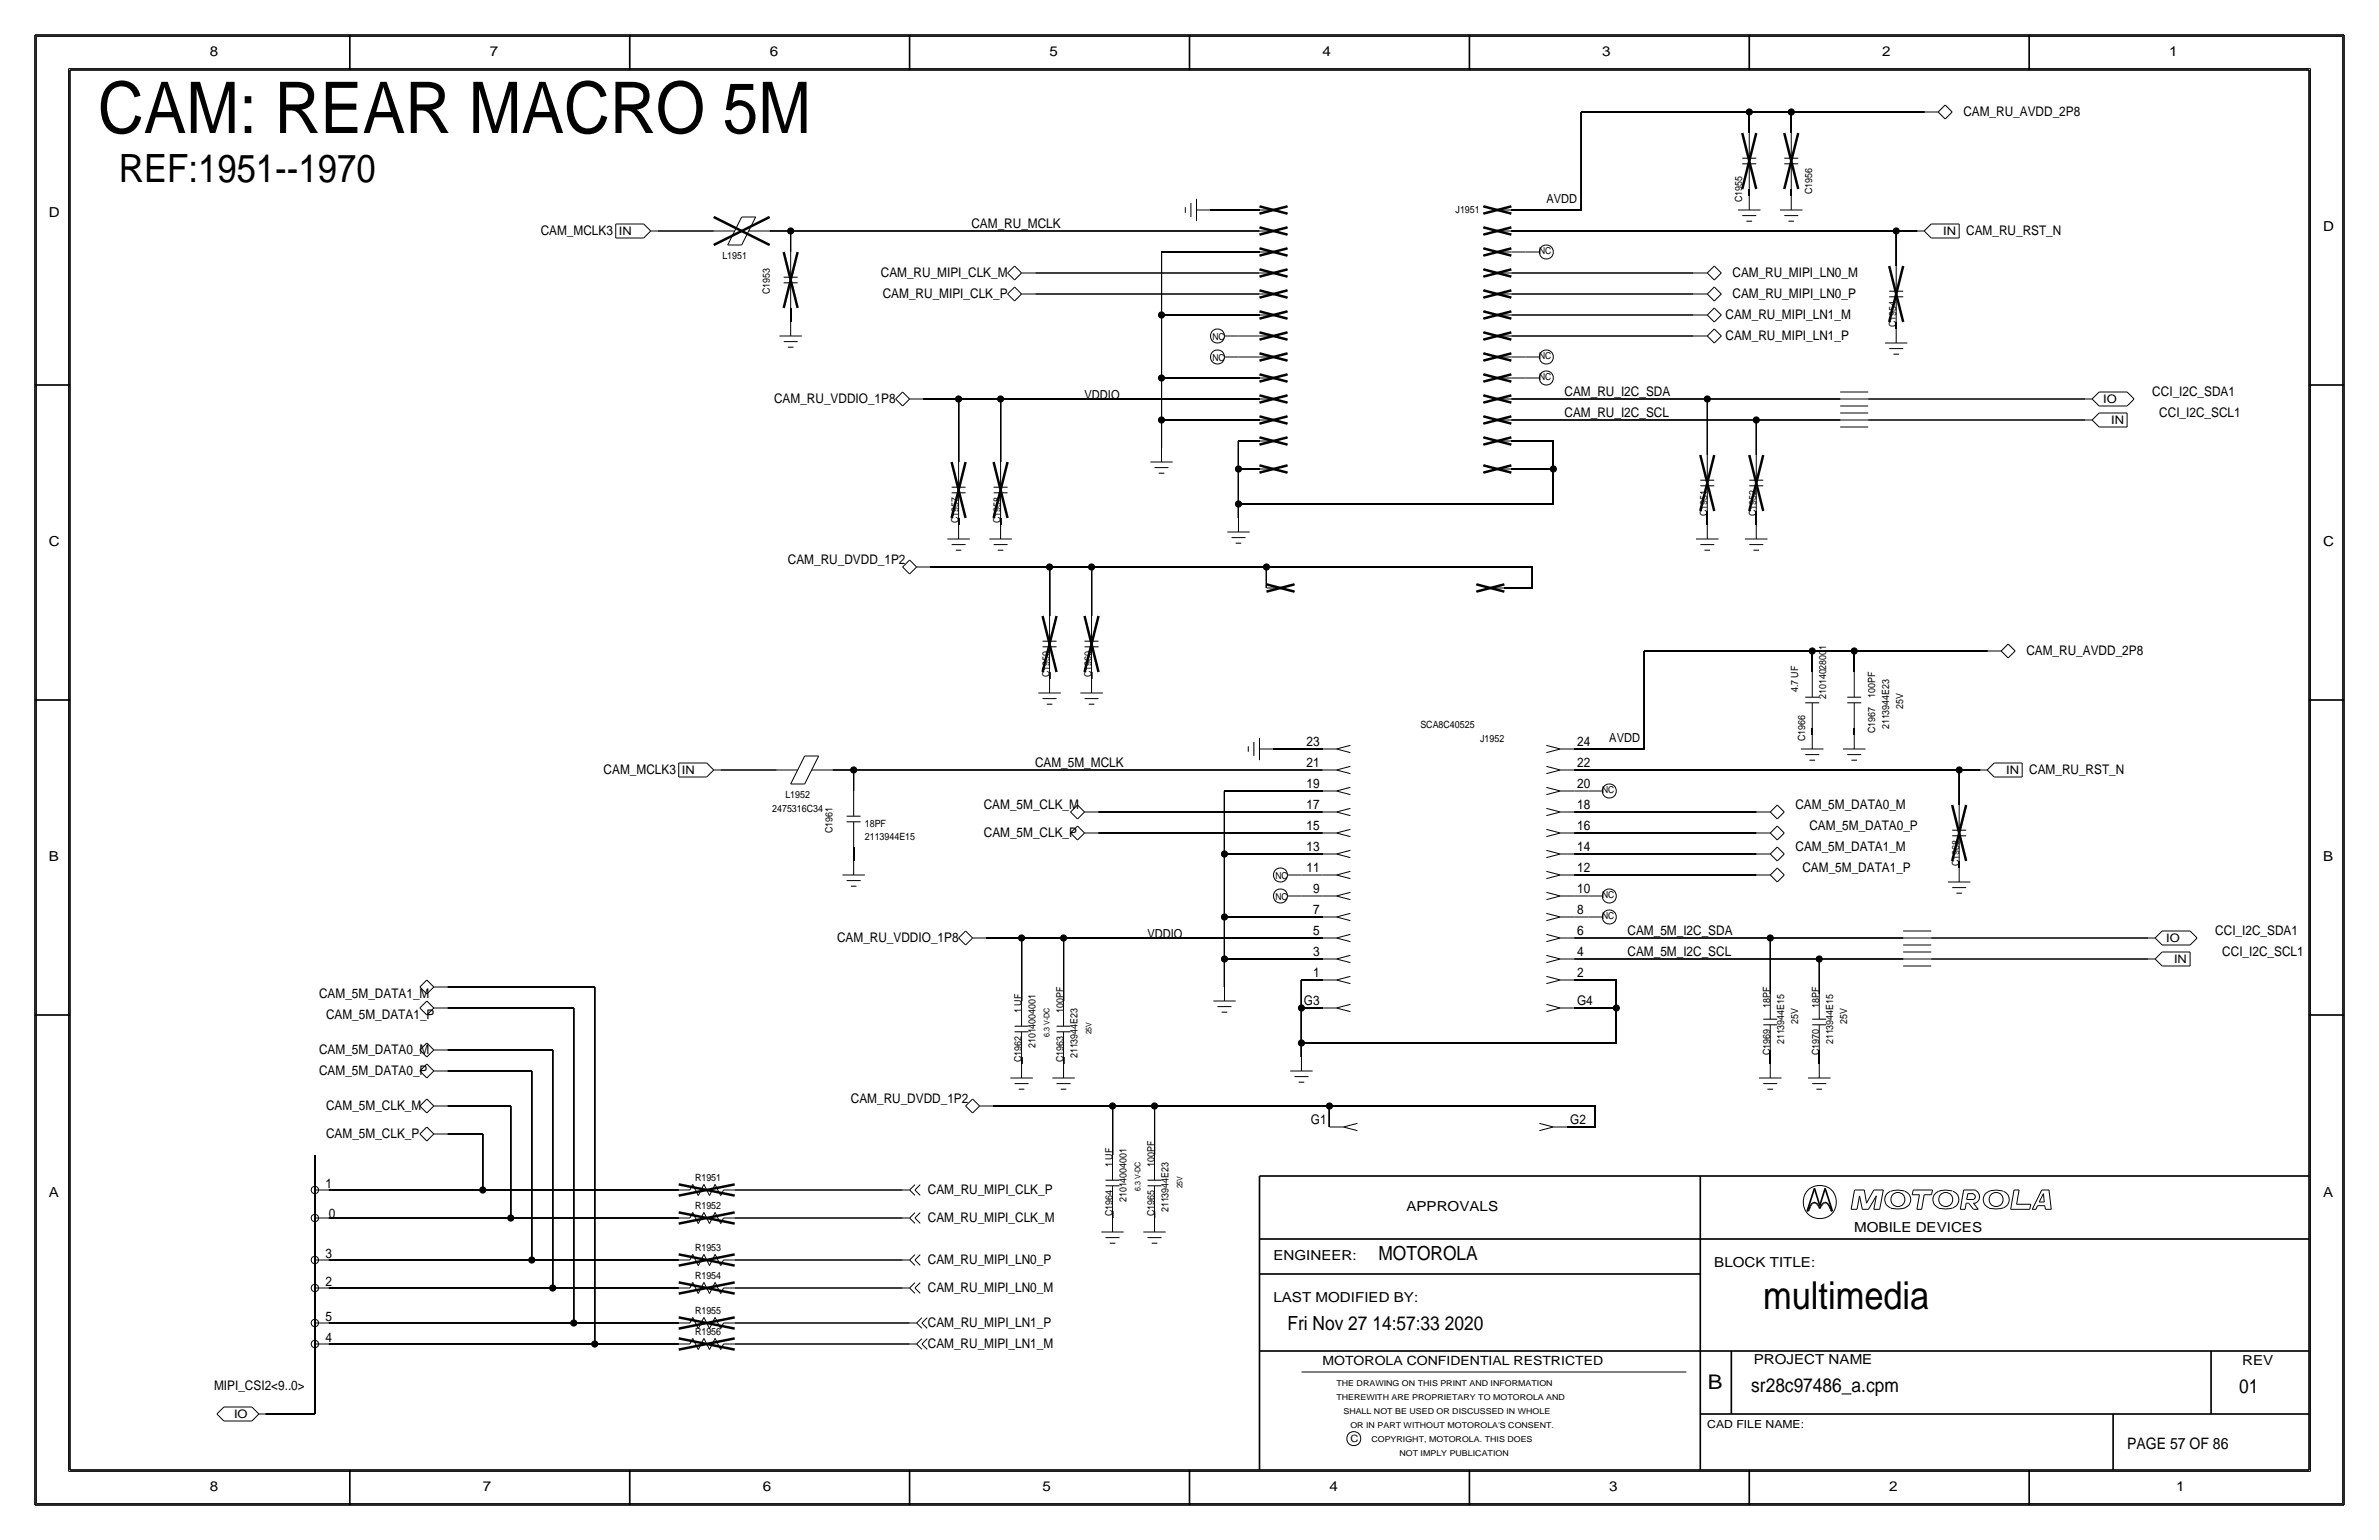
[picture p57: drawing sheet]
<svg xmlns="http://www.w3.org/2000/svg" width="432mm" height="279mm" viewBox="0 0 432 279" stroke-linecap="round" stroke-linejoin="round" font-family="sans-serif">
<defs><g id="words">
<text font-size="12.9" x="17.8" y="24.1">CAM: REAR MACRO 5M</text>
<text font-size="7.1" x="21.6" y="33">REF:1951--1970</text>
<text font-size="7" x="320" y="237.5">multimedia</text>
<text font-size="3.7" x="310" y="252.1">B</text>
<g font-size="3.5">
<text x="250.2" y="228.6">MOTOROLA</text>
<text x="233.7" y="241.3">Fri Nov 27 14:57:33 2020</text>
<text x="317.9" y="252.6">sr28c97486_a.cpm</text>
<text x="406.4" y="252.7">01</text>
</g>
<text font-size="2.9" x="386.1" y="262.9">PAGE 57 OF 86</text>
<g font-size="2.5">
<text x="38.1" y="10.2">8</text>
<text x="88.9" y="10.2">7</text>
<text x="139.7" y="10.2">6</text>
<text x="190.5" y="10.2">5</text>
<text x="240" y="10.2">4</text>
<text x="290.8" y="10.2">3</text>
<text x="341.6" y="10.2">2</text>
<text x="393.7" y="10.2">1</text>
<text x="8.9" y="39.4">D</text>
<text x="421.6" y="41.9">D</text>
<text x="8.9" y="99.1">C</text>
<text x="421.6" y="99.1">C</text>
<text x="8.9" y="156.2">B</text>
<text x="421.6" y="156.2">B</text>
<text x="8.9" y="217.2">A</text>
<text x="255.3" y="219.7">APPROVALS</text>
<text x="421.6" y="217.2">A</text>
<text x="336.5" y="223.5">MOBILE DEVICES</text>
<text x="231.1" y="228.6">ENGINEER:</text>
<text x="311.1" y="229.9">BLOCK TITLE:</text>
<text x="231.1" y="236.2">LAST MODIFIED BY:</text>
<text x="318.3" y="247.5">PROJECT NAME</text>
<text x="407" y="247.6">REV</text>
<text x="38.1" y="270.5">8</text>
<text x="87.6" y="270.5">7</text>
<text x="138.4" y="270.5">6</text>
<text x="189.2" y="270.5">5</text>
<text x="241.3" y="270.5">4</text>
<text x="292.1" y="270.5">3</text>
<text x="342.9" y="270.5">2</text>
<text x="395" y="270.5">1</text>
</g>
<g font-size="2.4">
<text x="356.4" y="21.1">CAM_RU_AVDD_2P8</text>
<text x="176.3" y="41.4">CAM_RU_MCLK</text>
<text x="98.1" y="42.7">CAM_MCLK3</text>
<text x="356.9" y="42.7">CAM_RU_RST_N</text>
<text x="159.9" y="50.3">CAM_RU_MIPI_CLK_M</text>
<text x="314.5" y="50.3">CAM_RU_MIPI_LN0_M</text>
<text x="160.2" y="54.1">CAM_RU_MIPI_CLK_P</text>
<text x="313.2" y="57.9">CAM_RU_MIPI_LN1_M</text>
<text x="314.5" y="54.1">CAM_RU_MIPI_LN0_P</text>
<text x="313.2" y="61.7">CAM_RU_MIPI_LN1_P</text>
<text x="284" y="71.9">CAM_RU_I2C_SDA</text>
<text x="390.7" y="71.9">CCI_I2C_SDA1</text>
<text x="140.5" y="73.2">CAM_RU_VDDIO_1P8</text>
<text x="284" y="75.7">CAM_RU_I2C_SCL</text>
<text x="391.9" y="75.7">CCI_I2C_SCL1</text>
<text x="143" y="102.4">CAM_RU_DVDD_1P2</text>
<text x="367.8" y="118.9">CAM_RU_AVDD_2P8</text>
<text x="237.1" y="135.4">23</text>
<text x="286.3" y="135.4">24</text>
<text x="109.6" y="140.5">CAM_MCLK3</text>
<text x="187.9" y="139.2">CAM_5M_MCLK</text>
<text x="237.1" y="139.2">21</text>
<text x="237.1" y="143">19</text>
<text x="286.3" y="139.2">22</text>
<text x="286.3" y="143">20</text>
<text x="368.3" y="140.5">CAM_RU_RST_N</text>
<text x="178.6" y="146.8">CAM_5M_CLK_M</text>
<text x="237.1" y="146.8">17</text>
<text x="286.3" y="146.8">18</text>
<text x="325.9" y="146.8">CAM_5M_DATA0_M</text>
<text x="178.6" y="151.9">CAM_5M_CLK_P</text>
<text x="237.1" y="150.6">15</text>
<text x="237.1" y="154.4">13</text>
<text x="286.3" y="150.6">16</text>
<text x="286.3" y="154.4">14</text>
<text x="325.9" y="154.4">CAM_5M_DATA1_M</text>
<text x="328.4" y="150.6">CAM_5M_DATA0_P</text>
<text x="237.1" y="158.2">11</text>
<text x="286.3" y="158.2">12</text>
<text x="327.2" y="158.2">CAM_5M_DATA1_P</text>
<text x="238.3" y="162.1">9</text>
<text x="238.3" y="165.9">7</text>
<text x="286.3" y="162.1">10</text>
<text x="286.3" y="165.9">8</text>
<text x="151.9" y="170.9">CAM_RU_VDDIO_1P8</text>
<text x="238.3" y="169.7">5</text>
<text x="238.3" y="173.5">3</text>
<text x="286.3" y="169.7">6</text>
<text x="286.3" y="173.5">4</text>
<text x="295.4" y="169.7">CAM_5M_I2C_SDA</text>
<text x="295.4" y="173.5">CAM_5M_I2C_SCL</text>
<text x="402.1" y="169.7">CCI_I2C_SDA1</text>
<text x="403.4" y="173.5">CCI_I2C_SCL1</text>
<text x="238.3" y="177.3">1</text>
<text x="286.3" y="177.3">2</text>
<text x="57.9" y="181.1">CAM_5M_DATA1_M</text>
<text x="59.2" y="184.9">CAM_5M_DATA1_P</text>
<text x="236.7" y="182.4">G3</text>
<text x="286.3" y="182.4">G4</text>
<text x="57.9" y="191.3">CAM_5M_DATA0_M</text>
<text x="57.9" y="195.1">CAM_5M_DATA0_P</text>
<text x="59.2" y="201.4">CAM_5M_CLK_M</text>
<text x="154.4" y="200.2">CAM_RU_DVDD_1P2</text>
<text x="237.9" y="204">G1</text>
<text x="285" y="204">G2</text>
<text x="59.2" y="206.5">CAM_5M_CLK_P</text>
<text x="59.1" y="215.5">1</text>
<text x="59.7" y="221">0</text>
<text x="168.4" y="221.7">CAM_RU_MIPI_CLK_M</text>
<text x="168.4" y="216.7">CAM_RU_MIPI_CLK_P</text>
<text x="59.1" y="228.2">3</text>
<text x="59.1" y="233.3">2</text>
<text x="168.4" y="229.4">CAM_RU_MIPI_LN0_P</text>
<text x="59.1" y="239.6">5</text>
<text x="168.4" y="234.4">CAM_RU_MIPI_LN0_M</text>
<text x="59.1" y="243.4">4</text>
<text x="168.4" y="244.6">CAM_RU_MIPI_LN1_M</text>
<text x="168.4" y="240.8">CAM_RU_MIPI_LN1_P</text>
<text x="38.9" y="252.2">MIPI_CSI2&lt;9..0&gt;</text>
</g>
<g font-size="2.3">
<text x="280.7" y="36.8">AVDD</text>
<text x="196.8" y="72.4">VDDIO</text>
<text x="292.1" y="134.6">AVDD</text>
<text x="208.3" y="170.2">VDDIO</text>
<text x="240" y="247.6">MOTOROLA CONFIDENTIAL RESTRICTED</text>
</g>
<g font-size="2.1">
<text x="112.3" y="42.6">IN</text>
<text x="352.7" y="42.6">IN</text>
<text x="381.8" y="73.1">IO</text>
<text x="383.2" y="76.9">IN</text>
<text x="123.7" y="140.4">IN</text>
<text x="364.1" y="140.4">IN</text>
<text x="393.2" y="170.9">IO</text>
<text x="394.6" y="174.7">IN</text>
<text x="42.5" y="257.3">IO</text>
</g>
<text font-size="2" x="309.9" y="259.1">CAD FILE NAME:</text>
<g font-size="1.8">
<text x="328.9" y="35.2" transform="rotate(-90 328.9 35.2)">C1956</text>
<text x="264.2" y="38.7">J1951</text>
<text x="316.2" y="36.7" transform="rotate(-90 316.2 36.7)">C1955</text>
<text x="131.1" y="47">L1951</text>
<text x="139.7" y="53.3" transform="rotate(-90 139.7 53.3)">C1953</text>
<text x="344.2" y="59.4" transform="rotate(-90 344.2 59.4)">C1954</text>
<text x="174" y="94.9" transform="rotate(-90 174 94.9)">C1957</text>
<text x="181.6" y="94.9" transform="rotate(-90 181.6 94.9)">C1958</text>
<text x="309.9" y="93.6" transform="rotate(-90 309.9 93.6)">C1951</text>
<text x="318.8" y="93.6" transform="rotate(-90 318.8 93.6)">C1952</text>
<text x="190.5" y="122.9" transform="rotate(-90 190.5 122.9)">C1959</text>
<text x="198.1" y="122.9" transform="rotate(-90 198.1 122.9)">C1960</text>
<text x="326.4" y="125.6" transform="rotate(-90 326.4 125.6)">4.7 UF</text>
<text x="331.5" y="126.8" transform="rotate(-90 331.5 126.8)">21014028001</text>
<text x="340.4" y="126.7" transform="rotate(-90 340.4 126.7)">100PF</text>
<text x="345.4" y="128.6" transform="rotate(-90 345.4 128.6)">25V</text>
<text x="257.8" y="132.1">SCA8C40525</text>
<text x="268.7" y="134.6">J1952</text>
<text x="327.7" y="134.5" transform="rotate(-90 327.7 134.5)">C1966</text>
<text x="340.4" y="133" transform="rotate(-90 340.4 133)">C1967</text>
<text x="342.9" y="132.3" transform="rotate(-90 342.9 132.3)">2113944E23</text>
<text x="140.2" y="147.3">2475316C34</text>
<text x="142.5" y="144.8">L1952</text>
<text x="151.1" y="151.1" transform="rotate(-90 151.1 151.1)">C1961</text>
<text x="157" y="150.1">18PF</text>
<text x="157" y="152.4">2113944E15</text>
<text x="355.6" y="157.1" transform="rotate(-90 355.6 157.1)">C1968</text>
<text x="185.4" y="183.8" transform="rotate(-90 185.4 183.8)">1 UF</text>
<text x="193" y="183.8" transform="rotate(-90 193 183.8)">100PF</text>
<text x="321.3" y="182.9" transform="rotate(-90 321.3 182.9)">18PF</text>
<text x="326.4" y="185.7" transform="rotate(-90 326.4 185.7)">25V</text>
<text x="330.2" y="182.9" transform="rotate(-90 330.2 182.9)">18PF</text>
<text x="335.3" y="185.7" transform="rotate(-90 335.3 185.7)">25V</text>
<text x="188" y="190.2" transform="rotate(-90 188 190.2)">21014004001</text>
<text x="321.3" y="191.4" transform="rotate(-90 321.3 191.4)">C1969</text>
<text x="323.9" y="189.5" transform="rotate(-90 323.9 189.5)">2113944E15</text>
<text x="330.2" y="191.4" transform="rotate(-90 330.2 191.4)">C1970</text>
<text x="332.7" y="189.5" transform="rotate(-90 332.7 189.5)">2113944E15</text>
<text x="185.4" y="192.7" transform="rotate(-90 185.4 192.7)">C1962</text>
<text x="193" y="192.7" transform="rotate(-90 193 192.7)">C1963</text>
<text x="195.6" y="192" transform="rotate(-90 195.6 192)">2113944E23</text>
<text x="126.2" y="214.3">R1951</text>
<text x="201.9" y="211.8" transform="rotate(-90 201.9 211.8)">1 UF</text>
<text x="209.5" y="211.8" transform="rotate(-90 209.5 211.8)">100PF</text>
<text x="126.2" y="219.4">R1952</text>
<text x="201.9" y="220.6" transform="rotate(-90 201.9 220.6)">C1964</text>
<text x="204.5" y="218.1" transform="rotate(-90 204.5 218.1)">21014004001</text>
<text x="209.6" y="220.6" transform="rotate(-90 209.6 220.6)">C1965</text>
<text x="212.1" y="219.9" transform="rotate(-90 212.1 219.9)">2113944E23</text>
<text x="126.2" y="227">R1953</text>
<text x="126.2" y="232.1">R1954</text>
<text x="126.2" y="238.4">R1955</text>
<text x="126.2" y="242.2">R1956</text>
<text x="245.1" y="261.6">C</text>
</g>
<g font-size="1.7">
<text x="279.4" y="46.1">NC</text>
<text x="220.1" y="65.5">NC</text>
<text x="220.1" y="61.7">NC</text>
<text x="279.4" y="65.2">NC</text>
<text x="279.4" y="69">NC</text>
<text x="290.8" y="143.9">NC</text>
<text x="231.5" y="159.5">NC</text>
<text x="231.5" y="163.3">NC</text>
<text x="290.8" y="166.8">NC</text>
<text x="290.8" y="163">NC</text>
</g>
<g font-size="1.5">
<text x="242.6" y="251.5">THE DRAWING ON THIS PRINT AND INFORMATION</text>
<text x="242.6" y="254">THEREWITH ARE PROPRIETARY TO MOTOROLA AND</text>
<text x="243.8" y="256.5">SHALL NOT BE USED OR DISCUSSED IN WHOLE</text>
<text x="245.1" y="259.1">OR IN PART WITHOUT MOTOROLA'S CONSENT.</text>
<text x="248.9" y="261.6">COPYRIGHT, MOTOROLA. THIS DOES</text>
<text x="254" y="264.2">NOT IMPLY PUBLICATION</text>
</g>
<g font-size="1.4">
<text x="190.5" y="188.1" transform="rotate(-90 190.5 188.1)">6.3 V-DC</text>
<text x="198.1" y="187.7" transform="rotate(-90 198.1 187.7)">25V</text>
<text x="214.6" y="215.6" transform="rotate(-90 214.6 215.6)">25V</text>
<text x="207" y="216.1" transform="rotate(-90 207 216.1)">6.3 V-DC</text>
</g>
</g></defs>
<!-- layer: Nets -->
<g fill="none" stroke="#000" stroke-width=".18">
<path d="M219.7 38.1h8.9zM274.3 38.1h12.7zM287 20.3v17.8zM287 20.3h30.5zM317.5 34.3v1.3zM317.5 20.3v3.8zM317.5 20.3h7.6zM325.1 34.3v1.3zM325.1 20.3v3.8zM325.1 20.3h24.1zM119.4 41.9h10.1zM139.7 41.9h3.8z"/>
<path d="M143.5 55.9v2.5zM143.5 41.9v3.8zM143.5 41.9h85.1zM188 53.3h40.6zM188 49.5h40.6zM210.8 57.2v11.4zM210.8 57.2h17.8zM210.8 45.7v11.5zM210.8 45.7h17.8zM274.3 41.9h69.9zM274.3 57.2h33zM274.3 53.3h33z"/>
<path d="M274.3 45.7h2.6zM274.3 49.5h33zM344.2 58.4v1.3zM344.2 41.9v6.4zM344.2 41.9h3.8zM167.6 72.4h6.4zM174 72.4v11.4zM174 72.4h7.6zM181.6 72.4v11.4zM181.6 72.4h47zM210.8 76.2v5.1zM210.8 68.6v7.6z"/>
<path d="M210.8 68.6h17.8zM210.8 76.2h17.8zM224.8 64.8h3.8zM224.8 61h3.8zM274.3 61h33zM274.3 76.2h44.5zM274.3 68.6h2.6zM274.3 64.8h2.6zM274.3 72.4h35.6zM309.9 72.4v10.1zM309.9 72.4h24.1zM318.8 76.2v6.3z"/>
<path d="M318.8 76.2h15.2zM339.1 72.4h39.4zM339.1 76.2h39.4zM174 94v1.2zM181.6 94v1.2zM224.8 80h3.8zM224.8 80v5.1zM224.8 91.4v2.6zM224.8 85.1v6.3zM224.8 91.4h57.1zM224.8 85.1h3.8zM274.3 80h7.6z"/>
<path d="M274.3 85.1h7.6zM281.9 80v5.1zM281.9 85.1v6.3zM309.9 92.7v2.5zM318.8 92.7v2.5zM168.9 102.9h21.6zM190.5 102.9v8.9zM190.5 102.9h7.6zM198.1 102.9v8.9zM198.1 102.9h31.8zM229.9 102.9v3.8zM229.9 102.9h48.2z"/>
<path d="M273.1 106.7h5zM278.1 102.9v3.8zM298.4 118.1v17.8zM298.5 118.1h30.4zM328.9 118.1v3.8zM328.9 118.1h7.6zM336.5 118.1v3.8zM336.6 118.1h24.1zM130.8 139.7h10.2zM151.1 139.7h3.8zM154.9 139.7v3.8zM154.9 139.7h85.1z"/>
<path d="M190.5 121.9v1.3zM198.1 121.9v1.3zM231.1 135.9h8.9zM285.8 139.7h69.8zM285.8 135.9h12.6zM328.9 132.1v1.2zM336.5 132.1v1.2zM355.6 139.7v6.3zM355.6 139.7h3.8zM154.9 153.7v2.5zM199.4 147.3h40.6zM199.4 151.1h40.6z"/>
<path d="M222.2 154.9v11.5zM222.2 154.9h17.8zM222.2 143.5v11.4zM222.2 143.5h17.8zM236.2 158.8h3.8zM285.8 158.8h33zM285.8 151.1h33zM285.8 154.9h33zM285.8 143.5h2.5zM285.8 147.3h33zM355.6 156.2v1.3zM81.3 179.1h26.6z"/>
<path d="M107.9 179.1v64.7zM179.1 170.2h6.3zM185.4 170.2v11.4zM185.4 170.2h7.6zM193 170.2v11.4zM193 170.2h47zM222.2 174v5.1zM222.2 166.4v7.6zM222.2 166.4h17.8zM222.3 174h17.7zM236.2 177.8h3.8zM236.2 177.8v5.1z"/>
<path d="M236.2 162.6h3.8zM285.8 174h44.4zM285.8 162.6h2.5zM285.8 166.4h2.5zM285.8 177.8h7.6zM285.8 170.2h35.5zM293.4 177.8v5.1zM321.3 170.2v10.1zM321.3 170.2h24.1zM330.2 174v6.3zM330.2 174h15.2zM350.5 170.2h39.4z"/>
<path d="M350.5 174h39.4zM81.3 182.9h22.8zM81.3 194.3h15.2zM81.3 190.5h19zM96.5 194.3v34.3zM100.3 190.5v43.2zM104.1 182.9v57.1zM185.4 191.8v1.2zM193 191.8v1.2zM236.2 189.2v2.6zM236.2 182.9v6.3zM236.2 189.2h57.2z"/>
<path d="M236.2 182.9h3.8zM285.8 182.9h7.6zM293.4 182.9v6.3zM321.3 190.5v2.5zM330.2 190.5v2.5zM59.7 215.9h27.9zM81.3 200.7h11.4zM81.3 205.7h6.3zM87.6 205.7v10.2zM87.6 215.9h35.6zM92.7 200.7v20.3zM133.3 215.9h30.5z"/>
<path d="M180.3 200.7h21.6zM201.9 219.7v1.3zM201.9 200.7v8.8zM201.9 200.7h7.6zM209.5 219.7v1.3zM209.5 200.7v8.8zM209.5 200.7h31.8zM241.3 200.7v3.8zM241.3 200.7h48.3zM284.5 204.5h5.1zM289.6 200.7v3.8zM59.7 228.6h36.8z"/>
<path d="M59.7 221h33zM59.7 233.7h40.6zM92.7 221h30.5zM96.5 228.6h26.7zM100.3 233.7h22.9zM133.3 228.6h30.5zM133.3 233.7h30.5zM133.3 221h30.5zM59.7 240h44.4zM59.7 243.8h48.2zM104.1 240h19.1zM107.9 243.8h15.3z"/>
<path d="M133.3 243.8h31.8zM133.3 240h31.8z"/>
</g>
<path d="M57.1 215.9v5.1zM57.1 209.5v6.4zM57.1 233.7v6.3zM57.1 228.6v5.1zM57.1 221v7.6zM48.3 256.5h8.8zM57.1 243.8v12.7zM57.1 240v3.8z" fill="none" stroke="#000" stroke-width=".3"/>
<g fill="#000" stroke="#000" stroke-width=".18">
<circle cx="317.5" cy="20.3" r=".56"/>
<circle cx="325.1" cy="20.3" r=".56"/>
<circle cx="143.5" cy="41.9" r=".56"/>
<circle cx="210.8" cy="57.1" r=".56"/>
<circle cx="344.2" cy="41.9" r=".56"/>
<circle cx="174" cy="72.4" r=".56"/>
<circle cx="181.6" cy="72.4" r=".56"/>
<circle cx="210.8" cy="76.2" r=".56"/>
<circle cx="210.8" cy="68.6" r=".56"/>
<circle cx="309.9" cy="72.4" r=".56"/>
<circle cx="318.8" cy="76.2" r=".56"/>
<circle cx="224.8" cy="85.1" r=".56"/>
<circle cx="224.8" cy="91.4" r=".56"/>
<circle cx="281.9" cy="85.1" r=".56"/>
<circle cx="190.5" cy="102.9" r=".56"/>
<circle cx="198.1" cy="102.9" r=".56"/>
<circle cx="229.9" cy="102.9" r=".56"/>
<circle cx="328.9" cy="118.1" r=".56"/>
<circle cx="336.6" cy="118.1" r=".56"/>
<circle cx="154.9" cy="139.7" r=".56"/>
<circle cx="355.6" cy="139.7" r=".56"/>
<circle cx="222.3" cy="154.9" r=".56"/>
<circle cx="185.4" cy="170.2" r=".56"/>
<circle cx="193" cy="170.2" r=".56"/>
<circle cx="222.3" cy="174" r=".56"/>
<circle cx="222.3" cy="166.4" r=".56"/>
<circle cx="321.3" cy="170.2" r=".56"/>
<circle cx="330.2" cy="174" r=".56"/>
<circle cx="236.2" cy="182.9" r=".56"/>
<circle cx="236.2" cy="189.2" r=".56"/>
<circle cx="293.4" cy="182.9" r=".56"/>
<circle cx="87.6" cy="215.9" r=".56"/>
<circle cx="201.9" cy="200.7" r=".56"/>
<circle cx="209.6" cy="200.7" r=".56"/>
<circle cx="241.3" cy="200.7" r=".56"/>
<circle cx="92.7" cy="221" r=".56"/>
<circle cx="96.5" cy="228.6" r=".56"/>
<circle cx="100.3" cy="233.7" r=".56"/>
<circle cx="104.1" cy="240" r=".56"/>
<circle cx="107.9" cy="243.8" r=".56"/>
</g>
<!-- layer: Components -->
<g fill="none" stroke="#000" stroke-width=".18">
<path d="M353.1 19.1l1.2 1.2zM134.6 39.4l-2.5 5zM134.6 39.4h2.6zM137.2 39.4l-2.6 5zM215.1 37.6v1zM216.2 36.8v2.6zM217.2 38.1h2.5zM217.2 36.1v4zM228.6 38.1h2.5zM231.1 38.1l2.6 .7zM231.1 38.1l2.6-.7zM269.2 38.8l2.6-.7z"/>
<path d="M269.2 37.4l2.6 .7zM271.8 38.1h2.5zM315.5 38.1h4zM316.2 29.7h2.6zM316.2 39.1h2.6zM316.2 28.7h2.6zM317.5 35.6v2.5zM317.5 29.7v4.6zM317.5 24.1v4.6zM323.1 38.1h4.1zM323.8 28.7h2.6zM323.9 29.7h2.5z"/>
<path d="M323.9 39.1h2.5zM325.1 29.7v4.6zM325.1 24.1v4.6zM325.1 35.6v2.5zM349.2 20.3h2.6zM351.8 20.3l1.3-1.2zM351.8 20.3l1.3 1.3zM353.1 21.6l1.2-1.3zM111.8 40.6h5zM111.8 40.6v2.6zM111.8 43.2h5zM116.8 40.6l1.3 1.3z"/>
<path d="M118.1 41.9l-1.3 1.3zM118.1 41.9h1.3zM129.5 41.9h3.8zM132.1 44.4h2.5zM135.9 41.9h3.8zM142.2 51.3h2.6zM142.2 50.3h2.6zM143.5 51.3v4.6zM143.5 45.7v4.6zM143.5 58.4v2.6zM182.9 53.3l1.2-1.2zM182.9 49.5l1.2-1.2z"/>
<path d="M182.9 53.3l1.2 1.3zM182.9 49.5l1.2 1.3zM184.2 52.1l1.2 1.2zM184.2 48.3l1.2 1.2zM185.4 53.3l-1.2 1.3zM185.4 49.5l-1.2 1.3zM185.4 53.3h2.6zM185.4 49.5h2.6zM228.6 41.9h2.5zM228.6 57.2h2.5zM228.6 53.3h2.5zM228.6 49.5h2.5z"/>
<path d="M228.6 45.7h2.5zM231.1 41.9l2.6 .7zM231.1 41.9l2.6-.6zM231.1 57.2l2.6 .6zM231.1 57.2l2.6-.7zM231.1 53.3l2.6 .7zM231.1 53.3l2.6-.6zM231.1 49.5l2.6 .7zM231.1 49.5l2.6-.6zM231.1 45.7l2.6 .7zM231.1 45.7l2.6-.6zM269.2 57.8l2.6-.6z"/>
<path d="M269.2 56.5l2.6 .7zM269.2 54l2.6-.7zM269.2 52.7l2.6 .6zM269.2 50.2l2.6-.7zM269.2 48.9l2.6 .6zM269.2 46.4l2.6-.7zM269.2 45.1l2.6 .6zM269.2 42.6l2.6-.7zM269.2 41.3l2.6 .6zM271.8 57.2h2.5zM271.8 53.3h2.5zM271.8 49.5h2.5z"/>
<path d="M271.8 45.7h2.5zM271.8 41.9h2.5zM276.9 45.7h2.5zM307.3 53.3h2.6zM307.3 49.5h2.6zM307.3 57.2h2.6zM309.9 53.3l1.2 1.3zM309.9 53.3l1.2-1.2zM309.9 49.5l1.2 1.3zM309.9 49.5l1.2-1.2zM309.9 57.2l1.2 1.2zM309.9 57.2l1.2-1.3z"/>
<path d="M311.1 52.1l1.3 1.2zM311.1 48.3l1.3 1.2zM311.1 59.7l1.3 1.3zM311.1 55.9l1.3 1.2zM312.4 53.3l-1.2 1.3zM312.4 49.5l-1.2 1.3zM312.4 57.2l-1.2 1.2zM317 40.1h1zM324.6 40.1h1zM342.9 52.8h2.5zM342.9 53.8h2.5zM344.2 59.7v2.5z"/>
<path d="M344.2 53.8v4.6zM344.2 48.3v4.5zM348 41.9h1.2zM349.2 41.9l1.3 1.3zM350.5 40.6l-1.2 1.3zM350.5 40.6h5.1zM350.5 43.2h5.1zM355.6 40.6v2.6zM141.5 61h4zM142.2 62h2.6zM143 63h1zM162.6 72.4l1.2-1.3z"/>
<path d="M162.6 72.4l1.2 1.3zM163.8 71.1l1.3 1.3zM165.1 72.4l-1.3 1.3zM165.1 72.4h2.5zM222.3 64.8h2.5zM222.3 61h2.5zM228.6 68.6h2.5zM228.6 72.4h2.5zM228.6 64.8h2.5zM228.6 61h2.5zM228.6 76.2h2.5zM231.1 68.6l2.6 .6z"/>
<path d="M231.1 68.6l2.6-.7zM231.1 72.4l2.6 .6zM231.1 72.4l2.6-.7zM231.1 64.8l2.6 .6zM231.1 64.8l2.6-.7zM231.1 61l2.6 .6zM231.1 61l2.6-.7zM231.1 76.2l2.6 .7zM231.1 76.2l2.6-.7zM269.2 79.4l2.6 .6zM269.2 76.9l2.6-.7zM269.2 75.5l2.6 .7z"/>
<path d="M269.2 73l2.6-.6zM269.2 71.7l2.6 .7zM269.2 69.2l2.6-.6zM269.2 67.9l2.6 .7zM269.2 65.4l2.6-.6zM269.2 64.1l2.6 .7zM269.2 61.6l2.6-.6zM269.2 60.3l2.6 .7zM271.8 76.2h2.5zM271.8 72.4h2.5zM271.8 68.6h2.5zM271.8 64.8h2.5z"/>
<path d="M271.8 61h2.5zM276.9 68.6h2.5zM276.9 64.8h2.5zM307.3 61h2.6zM309.9 61l1.2 1.2zM309.9 61l1.2-1.3zM312.4 61l-1.2 1.2zM334 76.2h5.1zM334 74.9h5.1zM334 77.5h5.1zM334 72.4h5.1zM334 71.1h5.1z"/>
<path d="M334 73.7h5.1zM342.1 62.2h4.1zM342.9 63.2h2.5zM343.7 64.3h1zM378.5 76.2h1.2zM378.5 72.4h1.2zM379.7 72.4l1.3 1.3zM379.7 76.2l1.3 1.3zM379.7 76.2l1.3-1.3zM381 73.7h5.1zM381 71.1h5.1zM381 71.1l-1.3 1.3z"/>
<path d="M381 74.9h5.1zM381 77.5h5.1zM386.1 71.1l1.2 1.3zM386.1 74.9v2.6zM387.3 72.4l-1.2 1.3zM172 97.8h4zM172.7 88.4h2.6zM172.7 98.8h2.6zM172.7 89.4h2.6zM173.5 99.8h1zM174 95.3v2.5zM174 89.4v4.6z"/>
<path d="M174 83.8v4.6zM179.6 97.8h4zM180.3 88.4h2.6zM180.3 89.4h2.6zM180.3 98.8h2.6zM181.1 99.8h1zM181.6 89.4v4.6zM181.6 83.8v4.6zM181.6 95.3v2.5zM208.8 83.8h4.1zM209.5 84.8h2.6zM210.3 85.9h1z"/>
<path d="M210.8 81.3v2.5zM222.8 96.5h4zM223.5 97.5h2.6zM224.3 98.6h1zM224.8 94v2.5zM228.6 85.1h2.5zM228.6 80h2.5zM231.1 85.1l2.6 .6zM231.1 85.1l2.6-.7zM231.1 80l2.6 .7zM231.1 80l2.6-.6zM269.2 85.7l2.6-.6z"/>
<path d="M269.2 84.4l2.6 .7zM269.2 80.7l2.6-.7zM271.8 85.1h2.5zM271.8 80h2.5zM307.8 97.8h4.1zM308.6 87.1h2.5zM308.6 88.1h2.5zM308.6 98.8h2.5zM309.4 99.8h1zM309.9 88.1v4.6zM309.9 82.6v4.5zM309.9 95.3v2.5z"/>
<path d="M316.7 97.8h4.1zM317.5 87.1h2.5zM317.5 88.1h2.5zM317.5 98.8h2.5zM318.3 99.8h1zM318.8 88.1v4.6zM318.8 82.6v4.5zM318.8 95.3v2.5zM163.8 102.9l1.3 1.2zM165.1 101.6l-1.3 1.3zM165.1 101.6l1.3 1.3zM166.4 102.9l-1.3 1.2z"/>
<path d="M166.4 102.9h2.5zM189.2 116.3h2.6zM189.2 117.3h2.6zM190.5 117.3v4.6zM190.5 111.8v4.5zM196.8 116.3h2.6zM196.9 117.3h2.5zM198.1 117.3v4.6zM198.1 111.8v4.5zM229.9 106.7h2.5zM232.4 106.7l2.5 .6zM232.4 106.7l2.5-.7z"/>
<path d="M268 107.3l2.5-.6zM268 106l2.5 .7zM270.5 106.7h2.5zM360.7 118.1h2.5zM363.2 118.1l1.3-1.3zM363.2 118.1l1.3 1.3zM364.5 119.4l1.3-1.3zM364.5 116.8l1.3 1.3zM123.2 138.4h5.1zM123.2 138.4v2.6zM128.3 138.4l1.2 1.3zM129.5 139.7l-1.2 1.3z"/>
<path d="M129.5 139.7h1.3zM141 139.7h3.8zM146 137.2l-2.5 5zM146 137.2h2.6zM147.3 139.7h3.8zM148.6 137.2l-2.6 5zM188.5 125.7h4zM189.2 126.7h2.6zM190 127.8h1zM190.5 123.2v2.5zM196.1 125.7h4.1zM196.9 126.7h2.5z"/>
<path d="M197.6 127.8h1zM198.1 123.2v2.5zM226.6 135.4v1zM227.6 134.6v2.6zM228.6 135.9h2.5zM228.6 133.9v4zM240 139.7h2.6zM240 135.9h2.6zM242.6 139.7l2.5 .7zM242.6 139.7l2.5-.7zM242.6 135.9l2.5 .6zM242.6 135.9l2.5-.7z"/>
<path d="M280.7 139l2.5 .7zM280.7 136.5l2.5-.6zM280.7 135.2l2.5 .7zM283.2 139.7h2.5zM283.2 135.9h2.5zM326.9 135.9h4.1zM327.7 127.5h2.5zM327.7 136.9h2.5zM327.7 126.5h2.5zM328.4 137.9h1zM328.9 133.4v2.5zM328.9 127.5v4.6z"/>
<path d="M328.9 121.9v4.6zM334.5 135.9h4.1zM335.3 126.5h2.5zM335.3 136.9h2.5zM335.3 127.5h2.5zM336 137.9h1.1zM336.5 133.4v2.5zM336.5 127.5v4.6zM336.5 121.9v4.6zM359.4 139.7h1.3zM360.7 139.7l1.2 1.3zM361.9 138.4l-1.2 1.3z"/>
<path d="M362 138.4h5zM367 138.4v2.6zM123.2 141h5.1zM143.5 142.2h2.5zM152.9 158.8h4.1zM153.7 149.1h2.5zM153.7 159.8h2.5zM153.7 148.1h2.5zM154.9 156.2v2.6zM154.9 149.1v4.6zM154.9 143.5v4.6zM194.3 151.1l1.3-1.2z"/>
<path d="M194.3 147.3l1.3-1.2zM194.3 151.1l1.3 1.3zM194.3 147.3l1.3 1.3zM195.6 149.9l1.2 1.2zM195.6 146.1l1.2 1.2zM196.8 151.1l-1.2 1.3zM196.8 147.3l-1.2 1.3zM196.9 151.1h2.5zM196.9 147.3h2.5zM233.7 158.8h2.5zM240 158.8h2.6zM240 154.9h2.6z"/>
<path d="M240 151.1h2.6zM240 147.3h2.6zM240 143.5h2.6zM242.6 158.8l2.5 .6zM242.6 158.8l2.5-.7zM242.6 154.9l2.5 .7zM242.6 154.9l2.5-.6zM242.6 151.1l2.5 .7zM242.6 151.1l2.5-.6zM242.6 147.3l2.5 .7zM242.6 147.3l2.5-.6zM242.6 143.5l2.5 .7z"/>
<path d="M242.6 143.5l2.5-.6zM280.7 151.8l2.5-.7zM280.7 150.5l2.5 .6zM280.7 148l2.5-.7zM280.7 146.7l2.5 .6zM280.7 144.2l2.5-.7zM280.7 142.9l2.5 .6zM280.7 140.4l2.5-.7zM280.7 159.4l2.5-.6zM280.7 158.1l2.5 .7zM280.7 155.6l2.5-.7zM280.7 154.3l2.5 .6z"/>
<path d="M283.2 151.1h2.5zM283.2 147.3h2.5zM283.2 143.5h2.5zM283.2 158.8h2.5zM283.2 154.9h2.5zM288.3 143.5h2.5zM318.8 158.8h2.5zM318.8 151.1h2.5zM318.8 154.9h2.5zM318.8 147.3h2.5zM321.3 158.8l1.3 1.2zM321.3 158.8l1.3-1.3z"/>
<path d="M321.3 151.1l1.3 1.3zM321.3 151.1l1.3-1.2zM321.3 154.9l1.3 1.3zM321.3 154.9l1.3-1.2zM321.3 147.3l1.3 1.3zM321.3 147.3l1.3-1.2zM322.6 157.5l1.2 1.2zM322.6 149.9l1.2 1.2zM322.6 153.7l1.2 1.2zM322.6 146l1.2 1.3zM322.6 152.4l1.2-1.3zM322.6 156.2l1.2-1.3z"/>
<path d="M322.6 148.6l1.2-1.3zM354.3 150.6h2.6zM354.3 151.6h2.6zM355.6 151.6v4.6zM355.6 146v4.6zM355.6 157.5v2.5zM362 141h5zM76.2 179.1l1.3-1.3zM76.2 179.1l1.3 1.2zM77.5 177.8l1.2 1.3zM78.7 179.1l-1.2 1.2zM78.7 179.1h2.6z"/>
<path d="M154.4 160.8h1zM174 170.2l1.3-1.3zM174 170.2l1.3 1.2zM175.3 168.9l1.2 1.3zM176.5 170.2l-1.2 1.2zM176.5 170.2h2.6zM222.2 179.1v2.5zM233.7 162.6h2.5zM240 177.8h2.6zM240 174h2.6zM240 170.2h2.6zM240 166.4h2.6z"/>
<path d="M240 162.6h2.6zM242.6 177.8l2.5 .7zM242.6 177.8l2.5-.7zM242.6 174l2.5 .6zM242.6 174l2.5-.7zM242.6 170.2l2.5 .6zM242.6 170.2l2.5-.7zM242.6 166.4l2.5 .6zM242.6 166.4l2.5-.7zM242.6 162.6l2.5 .6zM242.6 162.6l2.5-.7zM280.7 163.2l2.5-.6z"/>
<path d="M280.7 161.9l2.5 .7zM280.7 178.5l2.5-.7zM280.7 177.1l2.5 .7zM280.7 174.6l2.5-.6zM280.7 173.3l2.5 .7zM280.7 170.8l2.5-.6zM280.7 169.5l2.5 .7zM280.7 167l2.5-.6zM280.7 165.7l2.5 .7zM283.2 162.6h2.5zM283.2 177.8h2.5zM283.2 174h2.5z"/>
<path d="M283.2 170.2h2.5zM283.2 166.4h2.5zM288.3 166.4h2.5zM288.3 162.6h2.5zM322.6 160l1.2-1.2zM345.4 170.2h5.1zM345.4 168.9h5.1zM345.4 171.4h5.1zM345.4 174h5.1zM345.4 172.7h5.1zM345.4 175.3h5.1zM353.6 160h4z"/>
<path d="M354.3 161h2.6zM355.1 162.1h1zM389.9 174h1.3zM389.9 170.2h1.3zM391.2 174l1.2 1.3zM391.2 170.2l1.2 1.2zM392.4 172.7l-1.2 1.3zM392.4 171.4h5.1zM392.4 168.9h5.1zM392.4 168.9l-1.2 1.3zM392.4 172.7h5.1zM392.4 175.3h5.1z"/>
<path d="M397.5 172.7v2.6zM397.5 168.9l1.3 1.3zM397.5 171.4l1.3-1.2zM76.2 194.3l1.3-1.3zM76.2 190.5l1.3-1.3zM76.2 182.9l1.3-1.3zM76.2 194.3l1.3 1.3zM76.2 190.5l1.3 1.3zM76.2 182.9l1.3 1.2zM77.5 199.4l1.2 1.3zM77.5 193l1.2 1.3zM77.5 189.2l1.2 1.3z"/>
<path d="M77.5 181.6l1.2 1.3zM77.5 184.1l1.2-1.2zM78.7 194.3l-1.2 1.3zM78.7 190.5l-1.2 1.3zM78.7 194.3h2.6zM78.7 190.5h2.6zM78.7 182.9h2.6zM176.5 199.4l-1.2 1.3zM176.5 199.4l1.3 1.3zM183.4 195.6h4.1zM184.1 186.2h2.6zM184.2 196.6h2.5z"/>
<path d="M184.2 187.2h2.5zM184.9 197.6h1zM185.4 193v2.6zM185.4 187.2v4.6zM185.4 181.6v4.6zM191 195.6h4.1zM191.8 186.2h2.5zM191.8 196.6h2.5zM191.8 187.2h2.5zM192.5 197.6h1zM193 193v2.6zM193 187.2v4.6z"/>
<path d="M193 181.6v4.6zM220.2 181.6h4.1zM221 182.6h2.5zM221.7 183.6h1.1zM234.2 194.3h4.1zM235 195.3h2.5zM235.7 196.3h1zM236.2 191.8v2.5zM240 182.9h2.6zM242.6 182.9l2.5 .6zM242.6 182.9l2.5-.7zM280.7 183.5l2.5-.6z"/>
<path d="M280.7 182.2l2.5 .7zM283.2 182.9h2.5zM319.3 195.6h4zM320 184.9h2.6zM320 196.6h2.6zM320 185.9h2.6zM320.8 197.6h1zM321.3 193v2.6zM321.3 185.9v4.6zM321.3 180.3v4.6zM328.2 195.6h4zM328.9 184.9h2.6z"/>
<path d="M328.9 196.6h2.6zM328.9 185.9h2.6zM329.7 197.6h1zM330.2 193v2.6zM330.2 185.9v4.6zM330.2 180.3v4.6zM57.1 215.9h2.6zM76.2 205.7l1.3-1.2zM76.2 200.7l1.3-1.3zM76.2 205.7l1.3 1.3zM76.2 200.7l1.3 1.2zM77.5 204.5l1.2 1.2z"/>
<path d="M78.7 205.7l-1.2 1.3zM78.7 200.7l-1.2 1.2zM78.7 205.7h2.6zM78.7 200.7h2.6zM123.2 215.9h2zM125.7 214.9l-.5 1zM125.7 220l-.5 1zM125.7 214.9l1 2zM125.7 220l1 2zM127.8 214.9l-1.1 2zM127.8 214.9l1 2zM127.8 220l-1.1 2z"/>
<path d="M127.8 220l1 2zM129.8 214.9l-1 2zM129.8 220l-1 2zM129.8 214.9l1 2zM129.8 220l1 2zM131.3 215.9l-.5 1zM131.3 215.9h2zM163.8 215.9h1.3zM165.1 215.9l1 1zM166.1 215.9l.9 1zM166.1 214.9l-1 1zM167 214.9l-.9 1z"/>
<path d="M175.3 200.7l1.2 1.2zM177.8 200.7l-1.3 1.2zM177.8 200.7h2.5zM200.7 214.1h2.5zM200.7 215.1h2.5zM201.9 215.1v4.6zM201.9 209.6v4.5zM208.3 214.1h2.5zM208.3 215.1h2.5zM209.5 215.1v4.6zM209.5 209.6v4.5zM241.3 204.5h2.5z"/>
<path d="M243.8 204.5l2.6 .6zM243.8 204.5l2.6-.7zM279.4 205.1l2.5-.6zM279.4 203.8l2.5 .7zM281.9 204.5h2.6zM57.1 233.7h2.6zM57.1 228.6h2.6zM57.1 221h2.6zM123.2 228.6h2zM123.2 233.7h2zM123.2 221h2zM125.7 227.6l-.5 1z"/>
<path d="M125.7 239l-.5 1zM125.7 232.7l-.5 1zM125.7 227.6l1 2zM125.7 239l1 2zM125.7 232.7l1 2zM127.8 227.6l-1.1 2zM127.8 227.6l1 2zM127.8 239l-1.1 2zM127.8 239l1 2zM127.8 232.7l-1.1 2zM127.8 232.7l1 2zM129.8 227.6l-1 2z"/>
<path d="M129.8 239l-1 2zM129.8 232.7l-1 2zM129.8 227.6l1 2zM129.8 239l1 2zM129.8 232.7l1 2zM131.3 228.6l-.5 1zM131.3 233.7l-.5 1zM131.3 221l-.5 1zM131.3 228.6h2zM131.3 233.7h2zM131.3 221h2zM163.8 221h1.3z"/>
<path d="M163.8 233.7h1.3zM163.8 228.6h1.3zM165.1 221l1 .9zM165.1 233.7l1 .9zM165.1 228.6l1 1zM166.1 221l.9 .9zM166.1 220l-1 1zM166.1 233.7l.9 .9zM166.1 232.7l-1 1zM166.1 228.6l.9 1zM166.1 227.6l-1 1zM167 220l-.9 1z"/>
<path d="M167 232.7l-.9 1zM167 227.6l-.9 1zM167.3 239.1l-.9 .9zM168.3 239.1l-1 .9zM199.9 223.5h4.1zM200.7 224.5h2.5zM201.4 225.6h1zM201.9 221v2.5zM207.5 223.5h4.1zM208.3 224.5h2.5zM209 225.6h1.1zM209.5 221v2.5z"/>
<path d="M39.4 256.5l1.2 1.3zM40.6 255.3l-1.2 1.2zM40.6 257.8h5.1zM40.6 255.3h5.1zM45.7 255.3l1.3 1.2zM47 256.5h1.3zM47 256.5l-1.3 1.3zM57.1 243.8h2.6zM57.1 240h2.6zM123.2 243.8h2zM123.2 240h2zM125.7 242.8l-.5 1z"/>
<path d="M125.7 242.8l1 2.1zM127.8 242.8l-1.1 2.1zM127.8 242.8l1 2.1zM129.8 242.8l-1 2.1zM129.8 242.8l1 2.1zM131.3 243.8l-.5 1.1zM131.3 240l-.5 1zM131.3 243.8h2zM131.3 240h2zM165.1 240h1.3zM165.1 243.8h1.3zM166.4 240l.9 1z"/>
<path d="M166.4 243.8l.9 1zM167.3 240l1 1zM167.3 243.8l1 1zM167.3 242.9l-.9 .9zM168.3 242.9l-1 .9z"/>
<circle cx="280.7" cy="45.7" r="1.28"/>
<circle cx="221" cy="64.8" r="1.28"/>
<circle cx="221" cy="61" r="1.28"/>
<circle cx="280.7" cy="64.8" r="1.28"/>
<circle cx="280.7" cy="68.6" r="1.28"/>
<circle cx="232.4" cy="158.8" r="1.28"/>
<circle cx="292.1" cy="143.5" r="1.28"/>
<circle cx="232.4" cy="162.6" r="1.28"/>
<circle cx="292.1" cy="166.4" r="1.28"/>
<circle cx="292.1" cy="162.6" r="1.28"/>
<circle cx="57.2" cy="215.9" r=".66"/>
<circle cx="57.1" cy="228.6" r=".66"/>
<circle cx="57.1" cy="233.7" r=".66"/>
<circle cx="57.1" cy="221" r=".66"/>
<circle cx="57.1" cy="240" r=".66"/>
<circle cx="57.2" cy="243.8" r=".66"/>
</g>
<g fill="none" stroke="#000" stroke-width=".45">
<path d="M129.5 39.4l10.2 5zM228.6 38.8l5.1-1.4zM228.6 37.4l5.1 1.4zM269.2 38.8l5.1-1.4zM269.2 37.4l5.1 1.4zM316.2 24.1l2.6 10.2zM318.8 24.1l-2.6 10.2zM323.8 24.1l2.6 10.2zM326.4 24.1l-2.6 10.2zM129.5 44.4l10.2-5zM142.2 45.7l2.6 10.2zM144.8 45.7l-2.6 10.2z"/>
<path d="M228.6 42.6l5.1-1.3zM228.6 41.2l5.1 1.4zM228.6 57.8l5.1-1.3zM228.6 56.5l5.1 1.3zM228.6 54l5.1-1.3zM228.6 52.7l5.1 1.3zM228.6 50.2l5.1-1.3zM228.6 48.9l5.1 1.3zM228.6 46.4l5.1-1.3zM228.6 45.1l5.1 1.3zM269.2 57.8l5.1-1.3zM269.2 56.5l5.1 1.3z"/>
<path d="M269.2 54l5.1-1.3zM269.2 52.7l5.1 1.3zM269.2 50.2l5.1-1.3zM269.2 48.9l5.1 1.3zM269.2 46.4l5.1-1.3zM269.2 45.1l5.1 1.3zM269.2 42.6l5.1-1.3zM269.2 41.2l5.1 1.4zM342.9 48.3l2.5 10.1zM345.4 48.3l-2.5 10.1zM228.6 69.2l5.1-1.3zM228.6 67.9l5.1 1.3z"/>
<path d="M228.6 73.1l5.1-1.4zM228.6 71.7l5.1 1.3zM228.6 65.4l5.1-1.3zM228.6 64.1l5.1 1.3zM228.6 61.6l5.1-1.3zM228.6 60.3l5.1 1.3zM228.6 79.3l5.1 1.4zM228.6 76.9l5.1-1.4zM228.6 75.5l5.1 1.4zM269.2 79.3l5.1 1.4zM269.2 76.9l5.1-1.4zM269.2 75.5l5.1 1.4z"/>
<path d="M269.2 73.1l5.1-1.4zM269.2 71.7l5.1 1.3zM269.2 69.2l5.1-1.3zM269.2 67.9l5.1 1.3zM269.2 65.4l5.1-1.3zM269.2 64.1l5.1 1.3zM269.2 61.6l5.1-1.3zM269.2 60.3l5.1 1.3zM172.7 83.8l2.6 10.2zM175.3 83.8l-2.6 10.2zM180.3 83.8l2.6 10.2zM182.9 83.8l-2.6 10.2z"/>
<path d="M228.6 85.8l5.1-1.4zM228.6 84.4l5.1 1.3zM228.6 80.7l5.1-1.3zM269.2 85.8l5.1-1.4zM269.2 84.4l5.1 1.3zM269.2 80.7l5.1-1.3zM308.6 82.5l2.5 10.2zM311.1 82.6l-2.5 10.1zM317.5 82.5l2.5 10.2zM320 82.6l-2.5 10.1zM189.2 111.8l2.6 10.1zM191.8 111.8l-2.6 10.1z"/>
<path d="M196.8 111.8l2.6 10.1zM199.4 111.8l-2.6 10.1zM229.9 107.3l5-1.3zM229.9 106l5 1.3zM268 107.3l5-1.3zM268 106l5 1.3zM354.3 146l2.6 10.2zM356.9 146.1l-2.6 10.1zM123.2 216.9l10.1-2zM123.2 214.9l10.1 2zM123.2 220l10.1 2zM123.2 229.6l10.1-2z"/>
<path d="M123.2 227.6l10.1 2zM123.2 239l10.1 2zM123.2 234.7l10.1-2zM123.2 232.7l10.1 2zM123.2 222l10.1-2zM123.2 244.9l10.1-2.1zM123.2 242.8l10.1 2.1zM123.2 241l10.1-2z"/>
</g>
<!-- layer: Page Border and Title Block -->
<g fill="none" stroke="#000" stroke-width=".3">
<path d="M6.3 6.4v266.7zM6.4 6.4h419zM12.7 12.7h406.4zM12.7 12.7v254zM63.5 6.4v6.3zM114.3 6.4v6.3zM165.1 6.4v6.3zM215.9 6.3v6.4zM266.7 6.4v6.3zM317.5 6.4v6.3zM368.3 6.4v6.3zM419.1 12.7v254z"/>
<path d="M425.4 6.4v266.7zM6.3 69.8h6.4zM419.1 69.8h6.3zM6.3 127h6.4zM419.1 127h6.3zM6.3 184.1h6.4zM419.1 184.1h6.3zM228.6 213.4v53.3zM228.6 213.4h190.5zM308.6 213.4v53.3zM328 219.7h.2zM328.4 219.4l-.2 .3z"/>
<path d="M328.6 218.8l-.2 .6zM328.8 218.5l-.2 .3zM329 218.3l.2-.1zM329 218.3l-.2 .2zM329.2 218.2h.2zM329.3 215.6l-1.3 4.1zM329.3 215.6l1 3.1zM329.4 218.2l.2 .1zM329.6 218.3l.3 .2zM329.9 218.5l.2 .3zM330.1 218.8l.2 .5zM330.5 218.8l-.2 .5z"/>
<path d="M330.8 218.5l-.3 .3zM331 218.3l.2-.1zM331 218.3l-.2 .2zM331.2 218.2h.2zM331.3 215.6l1.3 4.1zM331.3 215.6l-1 3.1zM331.4 218.2l.2 .1zM331.6 218.3l.2 .2zM331.8 218.5l.2 .3zM332 218.8l.3 .6zM332.3 219.4l.1 .3zM332.4 219.7h.2z"/>
<path d="M228.6 231.1h80zM228.6 224.8h190.5zM228.6 245.1h190.5zM308.6 256.5h110.5zM314.2 245.1v11.4zM383.5 256.5v10.2zM401.3 245.1v11.4zM6.4 273h419zM12.7 266.7h406.4zM63.5 266.7v6.4zM114.3 266.7v6.4zM165.1 266.7v6.4z"/>
<path d="M215.9 266.7v6.3zM266.7 266.7v6.4zM317.5 266.7v6.4zM368.3 266.7v6.4z"/>
</g>
<g fill="none" stroke="#000" stroke-width=".18">
<path d="M6.6 6.6h418.6zM6.6 6.6v266.2zM12.4 12.4v254.6zM12.4 12.4h407zM419.4 12.4v254.6zM425.2 6.6v266.2zM336 219.4h1.1zM336.6 215.9h1.8zM336.6 215.9l-.6 3.5zM337.5 217l-.4 2.4zM337.5 217l.5 2.4zM338 219.4h1.1z"/>
<path d="M338.4 215.9l.4 2.4zM340.1 215.9l-1.3 2.4zM340.1 219.4h1.1zM340.1 215.9h1.7zM340.6 217l-.5 2.4zM340.6 217l-1.5 2.4zM341.8 215.9l-.6 3.5zM343.1 216.2a1.6 1.6 0 0 0-1 1.5 1.6 1.6 0 0 0 1.1 1.4M345.7 216.1h-.2a4 4 0 0 0-2.3 .1M345.7 219.2a5.1 5.1 0 0 1-2.5 0M345.7 216.2a1.59 1.59 0 0 1 1.1 1.5 1.59 1.59 0 0 1-1.1 1.5M347.1 216.8h1.3z"/>
<path d="M347.3 215.9h3.5zM347.3 215.9l-.2 .9zM347.9 219.4h.9zM348.4 216.8l-.5 2.6zM349.2 216.8l-.4 2.6zM349.2 216.8h1.4zM350.8 215.9l-.2 .9zM354.4 216.1a3.1 3.1 0 0 0-3.3 .7 1.62 1.62 0 0 0 .8 2.3M354.4 219.2a5.1 5.1 0 0 1-2.5 0M354.5 216.2a1.59 1.59 0 0 1 1 1.5 1.59 1.59 0 0 1-1 1.5M355.8 219.4h.9zM356.4 215.9h2.2z"/>
<path d="M356.4 215.9l-.6 3.5zM356.9 218.3l-.2 1.1zM356.9 218.3h.4zM357 217.6h1.2zM357.2 216.6l-.2 1zM357.2 216.6h1zM357.3 218.3l.9 1.1zM358.1 216.7a.5 .5 0 0 1 .4 .4 .5 .5 0 0 1-.4 .5M358.2 219.4h.9zM358.2 218.3l.9 1.1zM358.2 218.3h.4zM358.5 216a1.24 1.24 0 0 1 .8 1.1 1.24 1.24 0 0 1-.8 1.2"/>
<path d="M363.5 216.1a3.1 3.1 0 0 0-3.3 .7 1.62 1.62 0 0 0 .8 2.3M363.6 219.2a5.1 5.1 0 0 1-2.6 0M363.6 216.2a1.59 1.59 0 0 1 1.1 1.5 1.59 1.59 0 0 1-1.1 1.5M364.9 219.4h3.5zM365.6 215.9l-.7 3.5zM365.6 215.9h.9zM366 218.5h2.6zM366.5 215.9l-.5 2.6zM368.6 218.5l-.2 .9zM368.9 219.4h.6zM369.8 218.7l-.3 .7zM369.8 218.7h1.3z"/>
<path d="M370.1 218.1h.9zM370.6 215.9l-1.7 3.5zM370.6 215.9h1.3zM370.9 216.6l-.8 1.5zM370.9 216.6l.1 1.5zM371.1 218.7l.1 .7zM371.2 219.4h1.1zM371.9 215.9l.4 3.5zM236.2 248.9h69.9zM6.6 272.8h418.6zM12.4 267h407z"/>
<circle cx="330.3" cy="218.1" r="3"/>
<circle cx="344.5" cy="217.6" r="1.28"/>
<circle cx="353.2" cy="217.6" r="1.28"/>
<circle cx="362.3" cy="217.6" r="1.28"/>
<circle cx="245.7" cy="261" r="1.28"/>
</g>
<use href="#words"/>
</svg>
